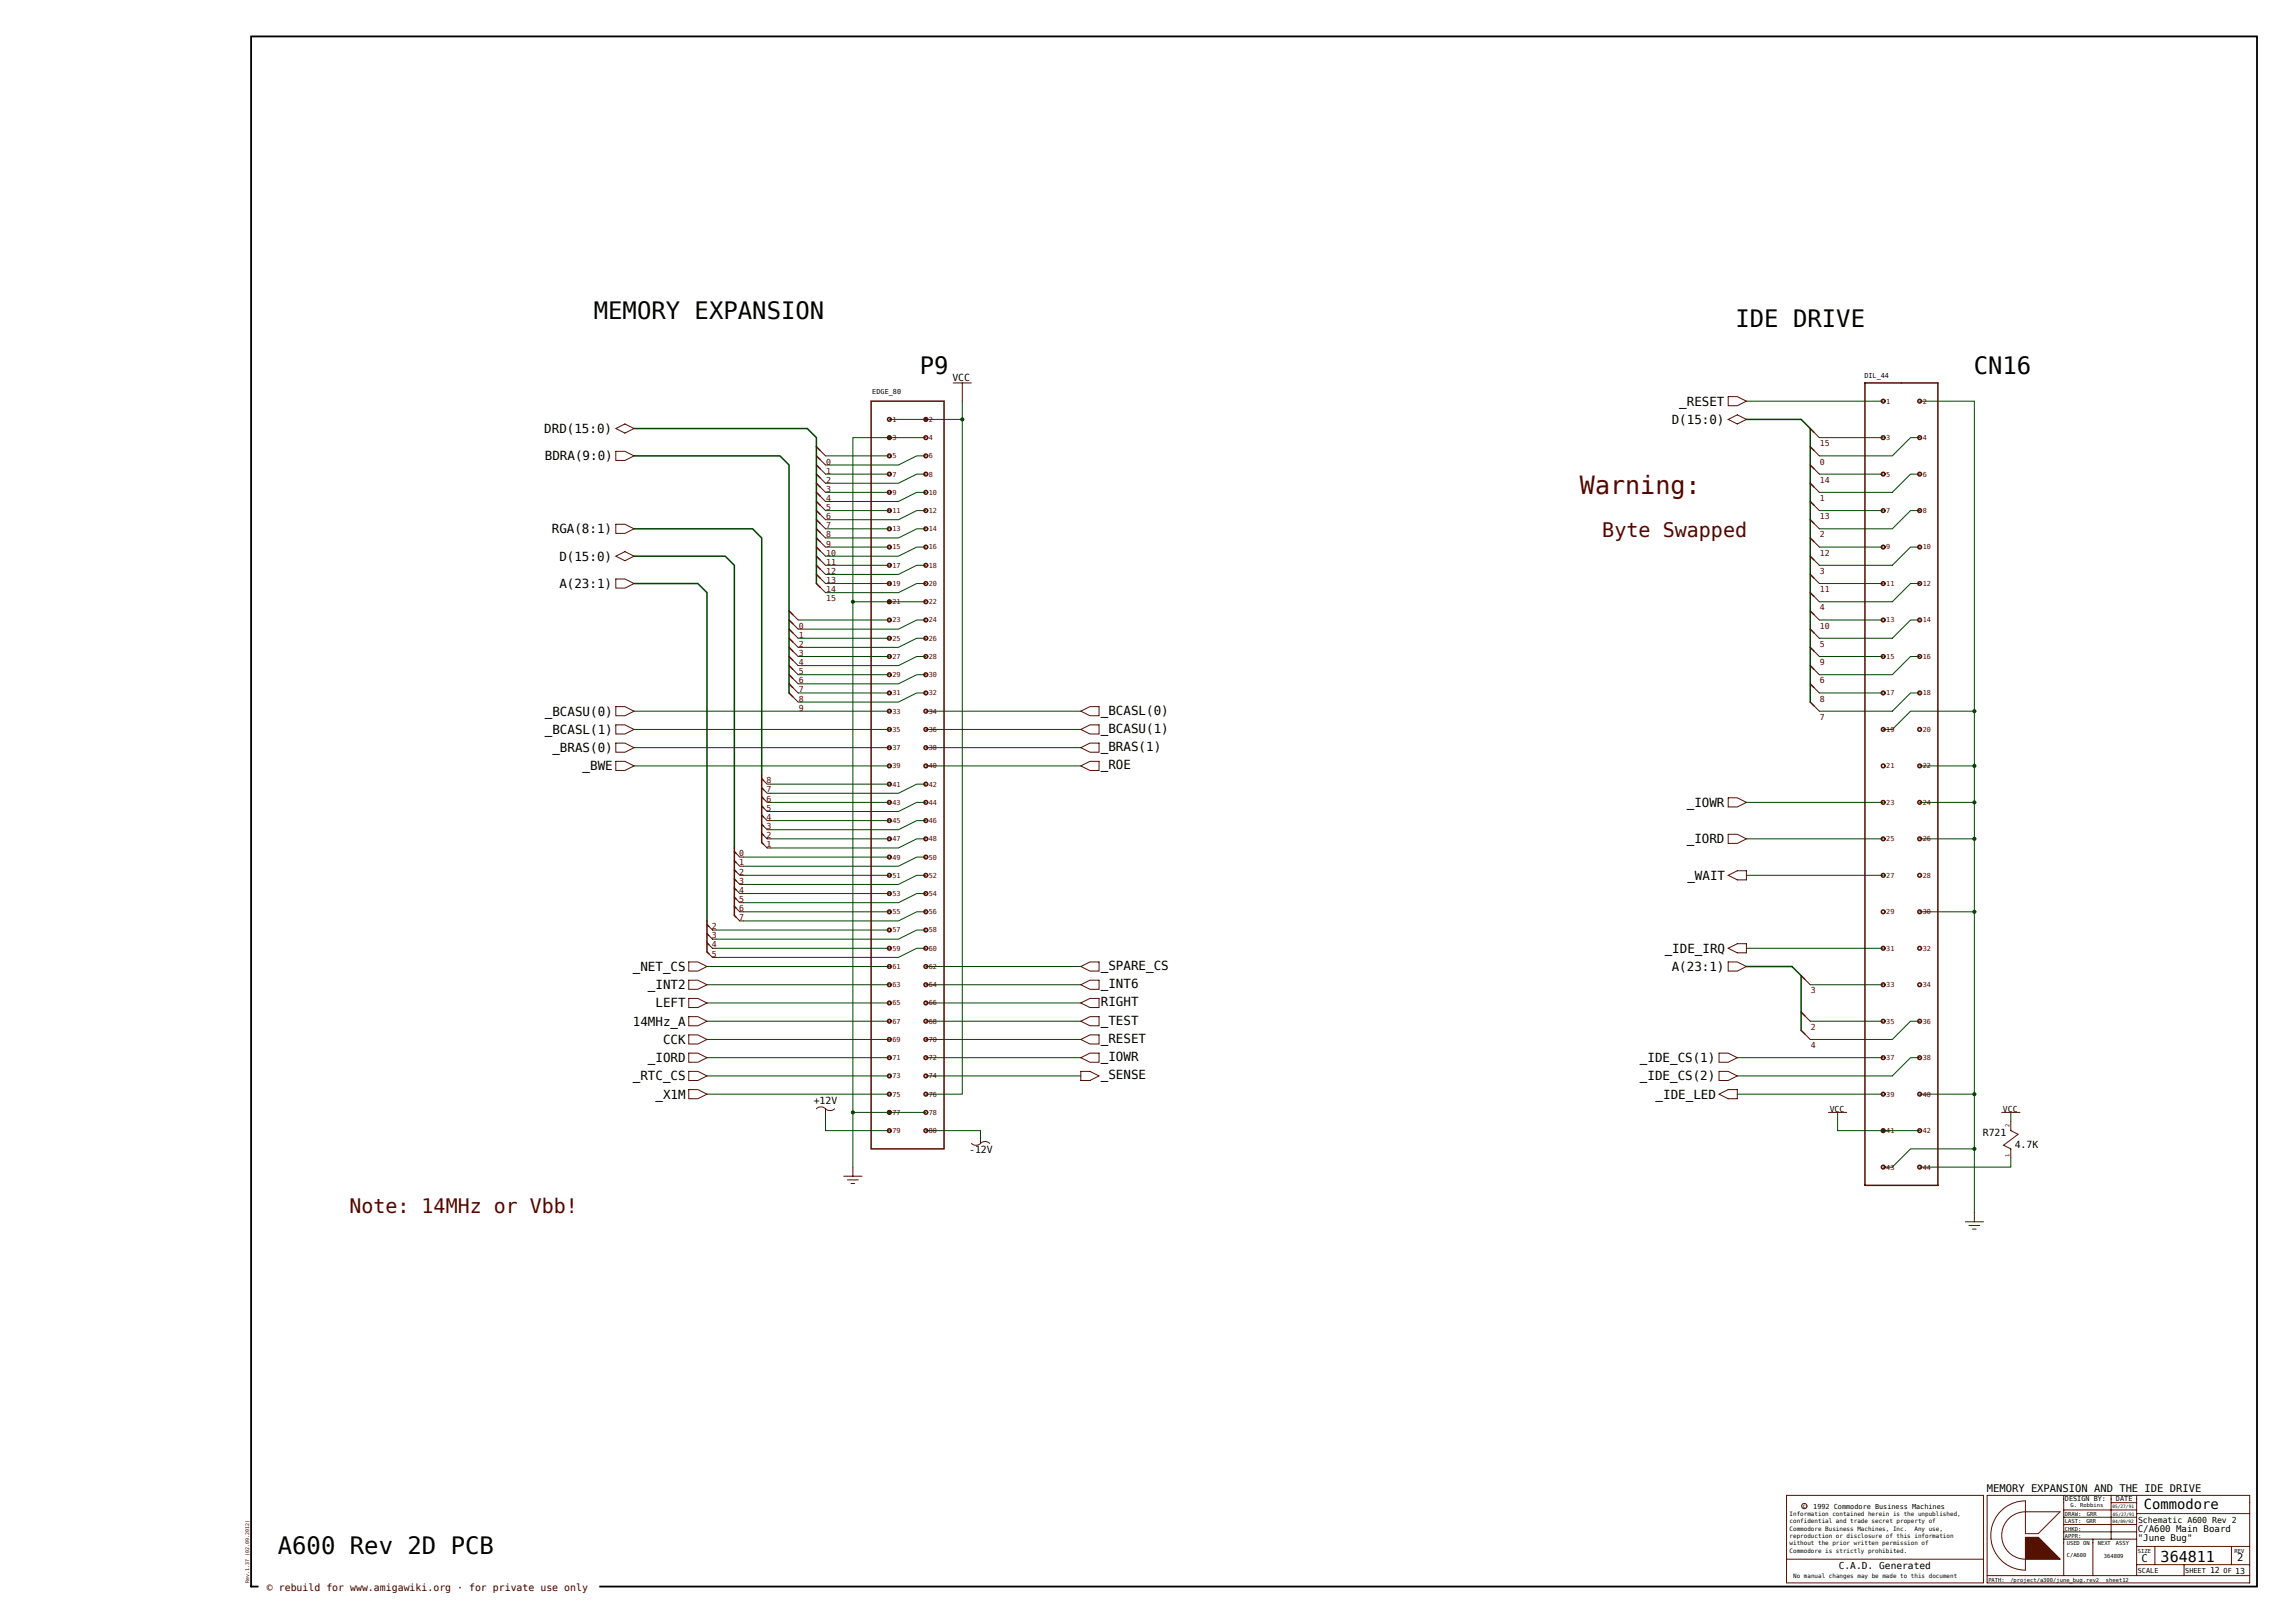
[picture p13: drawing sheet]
<svg xmlns="http://www.w3.org/2000/svg" width="420mm" height="297mm" viewBox="0 0 420 297" stroke-linecap="round" stroke-linejoin="round" font-family="sans-serif">
<defs><g id="words">
<text font-size="4.6" fill="#500" x="289.1" y="90.4">Warning:</text>
<g font-size="4.4">
<text x="108.7" y="58.4">MEMORY EXPANSION</text>
<text x="317.6" y="59.8">IDE DRIVE</text>
<text x="168.3" y="68.5">P9</text>
<text x="361.2" y="68.5">CN16</text>
<text x="50.8" y="284.5">A600 Rev 2D PCB</text>
</g>
<g font-size="3.7" fill="#500">
<text x="293.2" y="98.3">Byte Swapped</text>
<text x="63.9" y="222">Note: 14MHz or Vbb!</text>
</g>
<text font-size="2.8" x="395.4" y="285.8">364811</text>
<text font-size="2.5" x="392.3" y="276.1">Commodore</text>
<g font-size="2.3">
<text x="305.9" y="77.6">D(15:0)</text>
<text x="307.3" y="74.2">_RESET</text>
<text x="99.6" y="79.2">DRD(15:0)</text>
<text x="99.7" y="84.2">BDRA(9:0)</text>
<text x="101" y="97.6">RGA(8:1)</text>
<text x="102.4" y="107.6">A(23:1)</text>
<text x="102.4" y="102.6">D(15:0)</text>
<text x="99.7" y="130.9">_BCASU(0)</text>
<text x="201.5" y="130.8">_BCASL(0)</text>
<text x="99.7" y="134.3">_BCASL(1)</text>
<text x="101.1" y="137.6">_BRAS(0)</text>
<text x="201.5" y="134.1">_BCASU(1)</text>
<text x="201.5" y="137.4">_BRAS(1)</text>
<text x="106.6" y="141">_BWE</text>
<text x="201.5" y="140.8">_ROE</text>
<text x="308.7" y="147.7">_IOWR</text>
<text x="308.7" y="154.3">_IORD</text>
<text x="308.8" y="161">_WAIT</text>
<text x="115.8" y="177.7">_NET_CS</text>
<text x="201.5" y="177.5">_SPARE_CS</text>
<text x="304.7" y="174.3">_IDE_IRQ</text>
<text x="305.9" y="177.7">A(23:1)</text>
<text x="118.6" y="181">_INT2</text>
<text x="120" y="184.3">LEFT</text>
<text x="201.5" y="180.8">_INT6</text>
<text x="201.5" y="184.2">RIGHT</text>
<text x="115.8" y="187.7">14MHz_A</text>
<text x="121.3" y="191">CCK</text>
<text x="201.5" y="190.8">_RESET</text>
<text x="201.5" y="187.5">_TEST</text>
<text x="115.8" y="197.7">_RTC_CS</text>
<text x="118.6" y="194.4">_IORD</text>
<text x="201.5" y="197.5">_SENSE</text>
<text x="201.5" y="194.2">_IOWR</text>
<text x="300.1" y="194.4">_IDE_CS(1)</text>
<text x="300.1" y="197.7">_IDE_CS(2)</text>
<text x="120" y="201">_X1M</text>
<text x="303" y="201">_IDE_LED</text>
</g>
<g font-size="1.9">
<text x="363.6" y="273">MEMORY EXPANSION AND THE IDE DRIVE</text>
<text x="391.9" y="285.8">C</text>
<text x="409.4" y="285.7">2</text>
</g>
<g font-size="1.8">
<text x="174.3" y="69.7">VCC</text>
<text x="148.9" y="202.1">+12V</text>
<text x="362.9" y="207.9">R721</text>
<text x="177.4" y="210.9">-12V</text>
<text x="368.7" y="210.1">4.7K</text>
<text x="336.5" y="287.1">C.A.D. Generated</text>
</g>
<text font-size="1.8" fill="#300" x="48.8" y="291.1">© rebuild for www.amigawiki.org · for private use only</text>
<g font-size="1.7">
<text x="391.2" y="280.4">C/A600 Main Board</text>
<text x="391.2" y="282.1">&quot;June Bug&quot;</text>
</g>
<g font-size="1.5" fill="#500">
<text x="333.1" y="81.7">15</text>
<text x="151.2" y="88.3">2</text>
<text x="151.2" y="86.7">1</text>
<text x="151.2" y="85">0</text>
<text x="333.1" y="88.3">14</text>
<text x="333.1" y="85">0</text>
<text x="151.2" y="95">6</text>
<text x="151.2" y="93.3">5</text>
<text x="151.2" y="91.7">4</text>
<text x="151.2" y="90">3</text>
<text x="333.1" y="95">13</text>
<text x="333.1" y="91.7">1</text>
<text x="151.2" y="101.7">10</text>
<text x="151.2" y="100">9</text>
<text x="151.2" y="98.4">8</text>
<text x="151.2" y="96.7">7</text>
<text x="333.1" y="101.7">12</text>
<text x="333.1" y="98.4">2</text>
<text x="151.2" y="106.7">13</text>
<text x="151.2" y="105">12</text>
<text x="151.2" y="103.4">11</text>
<text x="333.1" y="105">3</text>
<text x="151.2" y="110">15</text>
<text x="151.2" y="108.4">14</text>
<text x="333.1" y="111.7">4</text>
<text x="333.1" y="108.4">11</text>
<text x="146.2" y="118.4">2</text>
<text x="146.2" y="116.7">1</text>
<text x="146.2" y="115">0</text>
<text x="333.1" y="118.4">5</text>
<text x="333.1" y="115">10</text>
<text x="146.2" y="125.1">6</text>
<text x="146.2" y="123.4">5</text>
<text x="146.2" y="121.7">4</text>
<text x="146.2" y="120">3</text>
<text x="333.1" y="125.1">6</text>
<text x="333.1" y="121.7">9</text>
<text x="146.2" y="130.1">9</text>
<text x="146.2" y="128.4">8</text>
<text x="146.2" y="126.7">7</text>
<text x="333.1" y="131.7">7</text>
<text x="333.1" y="128.4">8</text>
<text x="140.3" y="143.4">8</text>
<text x="140.3" y="148.4">5</text>
<text x="140.3" y="145">7</text>
<text x="140.3" y="146.7">6</text>
<text x="140.3" y="155">1</text>
<text x="140.3" y="153.4">2</text>
<text x="140.3" y="150">4</text>
<text x="140.3" y="151.7">3</text>
<text x="135.3" y="156.7">0</text>
<text x="135.3" y="160">2</text>
<text x="135.3" y="158.4">1</text>
<text x="135.3" y="161.7">3</text>
<text x="135.3" y="165">5</text>
<text x="135.3" y="163.4">4</text>
<text x="135.3" y="166.7">6</text>
<text x="130.3" y="171.7">3</text>
<text x="130.3" y="173.4">4</text>
<text x="130.3" y="170">2</text>
<text x="135.3" y="168.4">7</text>
<text x="130.3" y="175.1">5</text>
<text x="331.4" y="181.8">3</text>
<text x="331.4" y="191.8">4</text>
<text x="331.4" y="188.5">2</text>
</g>
<g font-size="1.5">
<text x="334.8" y="203.4">VCC</text>
<text x="366.5" y="203.4">VCC</text>
<text x="391.3" y="278.8">Schematic A600 Rev 2</text>
<text x="404.5" y="287.9">12</text>
<text x="409.1" y="288">13</text>
</g>
<g font-size="1.3">
<text x="341.2" y="69.2">DIL_44</text>
<text x="159.6" y="72.2">EDGE_80</text>
<text x="377.9" y="274.8">DESIGN BY:</text>
<text x="387.2" y="274.8">DATE</text>
<text x="331.8" y="276.1">1992 Commodore Business Machines</text>
<text x="391.2" y="287.8">SCALE</text>
<text x="399.9" y="287.8">SHEET</text>
<text x="406.9" y="287.8">OF</text>
</g>
<g font-size="1.3" fill="#500">
<text x="163.3" y="77.2">1</text>
<text x="170" y="77.2">2</text>
<text x="345.2" y="73.9">1</text>
<text x="351.9" y="73.9">2</text>
<text x="163.3" y="83.9">5</text>
<text x="163.3" y="80.5">3</text>
<text x="170" y="80.5">4</text>
<text x="170" y="83.9">6</text>
<text x="345.2" y="80.5">3</text>
<text x="351.9" y="80.5">4</text>
<text x="163.3" y="87.2">7</text>
<text x="170" y="87.2">8</text>
<text x="345.2" y="87.2">5</text>
<text x="351.9" y="87.2">6</text>
<text x="163.3" y="90.5">9</text>
<text x="163.3" y="93.9">11</text>
<text x="170" y="93.9">12</text>
<text x="170" y="90.5">10</text>
<text x="345.2" y="93.9">7</text>
<text x="351.9" y="93.9">8</text>
<text x="163.3" y="97.2">13</text>
<text x="163.3" y="100.6">15</text>
<text x="170" y="100.6">16</text>
<text x="170" y="97.2">14</text>
<text x="345.2" y="100.6">9</text>
<text x="351.9" y="100.6">10</text>
<text x="163.3" y="103.9">17</text>
<text x="163.3" y="107.2">19</text>
<text x="170" y="107.2">20</text>
<text x="170" y="103.9">18</text>
<text x="345.2" y="107.2">11</text>
<text x="351.9" y="107.2">12</text>
<text x="163.3" y="110.6">21</text>
<text x="163.3" y="113.9">23</text>
<text x="170" y="113.9">24</text>
<text x="170" y="110.6">22</text>
<text x="345.2" y="113.9">13</text>
<text x="351.9" y="113.9">14</text>
<text x="163.3" y="117.2">25</text>
<text x="170" y="117.2">26</text>
<text x="163.3" y="120.6">27</text>
<text x="163.3" y="123.9">29</text>
<text x="170" y="123.9">30</text>
<text x="170" y="120.6">28</text>
<text x="345.2" y="120.6">15</text>
<text x="351.9" y="120.6">16</text>
<text x="163.3" y="127.3">31</text>
<text x="163.3" y="130.6">33</text>
<text x="170" y="130.6">34</text>
<text x="170" y="127.3">32</text>
<text x="345.2" y="127.3">17</text>
<text x="351.9" y="127.3">18</text>
<text x="163.3" y="133.9">35</text>
<text x="163.3" y="137.3">37</text>
<text x="170" y="137.3">38</text>
<text x="170" y="133.9">36</text>
<text x="345.2" y="133.9">19</text>
<text x="351.9" y="133.9">20</text>
<text x="163.3" y="140.6">39</text>
<text x="163.3" y="143.9">41</text>
<text x="170" y="143.9">42</text>
<text x="170" y="140.6">40</text>
<text x="345.2" y="140.6">21</text>
<text x="351.9" y="140.6">22</text>
<text x="163.3" y="147.3">43</text>
<text x="170" y="147.3">44</text>
<text x="345.2" y="147.3">23</text>
<text x="351.9" y="147.3">24</text>
<text x="163.3" y="154">47</text>
<text x="163.3" y="150.6">45</text>
<text x="170" y="150.6">46</text>
<text x="170" y="154">48</text>
<text x="345.2" y="154">25</text>
<text x="351.9" y="154">26</text>
<text x="163.3" y="157.3">49</text>
<text x="163.3" y="160.6">51</text>
<text x="170" y="160.6">52</text>
<text x="170" y="157.3">50</text>
<text x="345.2" y="160.6">27</text>
<text x="351.9" y="160.6">28</text>
<text x="163.3" y="164">53</text>
<text x="163.3" y="167.3">55</text>
<text x="170" y="164">54</text>
<text x="170" y="167.3">56</text>
<text x="345.2" y="167.3">29</text>
<text x="351.9" y="167.3">30</text>
<text x="163.3" y="174">59</text>
<text x="163.3" y="170.6">57</text>
<text x="170" y="174">60</text>
<text x="170" y="170.6">58</text>
<text x="345.2" y="174">31</text>
<text x="351.9" y="174">32</text>
<text x="163.3" y="177.3">61</text>
<text x="170" y="177.3">62</text>
<text x="163.3" y="184">65</text>
<text x="163.3" y="180.6">63</text>
<text x="170" y="180.6">64</text>
<text x="170" y="184">66</text>
<text x="345.2" y="180.6">33</text>
<text x="351.9" y="180.6">34</text>
<text x="163.3" y="190.7">69</text>
<text x="163.3" y="187.3">67</text>
<text x="170" y="187.3">68</text>
<text x="170" y="190.7">70</text>
<text x="345.2" y="187.3">35</text>
<text x="351.9" y="187.3">36</text>
<text x="163.3" y="197.3">73</text>
<text x="163.3" y="194">71</text>
<text x="170" y="194">72</text>
<text x="170" y="197.3">74</text>
<text x="345.2" y="194">37</text>
<text x="351.9" y="194">38</text>
<text x="163.3" y="200.7">75</text>
<text x="170" y="200.7">76</text>
<text x="345.2" y="200.7">39</text>
<text x="351.9" y="200.7">40</text>
<text x="163.3" y="204">77</text>
<text x="163.3" y="207.3">79</text>
<text x="170" y="204">78</text>
<text x="170" y="207.3">80</text>
<text x="345.2" y="207.3">41</text>
<text x="351.9" y="207.3">42</text>
<text x="345.2" y="214">43</text>
<text x="351.9" y="214">44</text>
</g>
<g font-size="1.1">
<text x="329.9" y="276">c</text>
<text x="327.5" y="277.4">Information contained herein is the unpublished,</text>
<text x="327.5" y="278.8">confidential and trade secret property of</text>
<text x="327.5" y="280.1">Commodore Business Machines, Inc.</text>
<text x="327.5" y="281.4">reproduction or disclosure of this information</text>
<text x="350.4" y="280.1">Any use,</text>
<text x="327.5" y="282.8">without the prior written permission of</text>
<text x="327.5" y="284.1">Commodore is strictly prohibited.</text>
<text x="328.2" y="288.8">No manual changes may be made to this document</text>
</g>
<g font-size="1" fill="#500">
<text x="367.8" y="206.3" transform="rotate(-90 367.8 206.3)">2</text>
<text x="367.8" y="211.7" transform="rotate(-90 367.8 211.7)">1</text>
</g>
<g font-size="1">
<text x="378.9" y="275.8">G. Robbins</text>
<text x="377.9" y="281.4">APPR:</text>
<text x="377.9" y="277.4">DRAW:</text>
<text x="377.9" y="280.1">CHKD:</text>
<text x="377.9" y="278.8">LAST:</text>
<text x="381.8" y="278.8">GRR</text>
<text x="381.9" y="277.5">GRR</text>
<text x="378.2" y="284.9">C/A600</text>
<text x="378.2" y="282.8">USED ON</text>
<text x="383.9" y="282.8">NEXT</text>
<text x="385" y="285">364809</text>
<text x="387.2" y="282.8">ASSY</text>
<text x="391.2" y="284.1">SIZE</text>
<text x="408.9" y="284.1">REV</text>
<text x="363.9" y="289.4">PATH:</text>
<text x="367.9" y="289.4">/project/a300/june_bug.rev2</text>
<text x="385.4" y="289.4">sheet12</text>
</g>
<text font-size=".9" fill="#300" x="45.6" y="289.6" transform="rotate(-90 45.6 289.6)">Rev.1.37 (02.09.2012)</text>
<g font-size=".8">
<text x="386.6" y="278.7">04/09/92</text>
<text x="386.6" y="276">05/27/91</text>
<text x="386.7" y="277.4">05/27/91</text>
</g>
</g></defs>
<g fill="#fff" stroke="#fff" stroke-width=".18">
<path d="M46 6.7h367v283.6h-367z"/>
<path d="M47.4 289.2h62.2v2.1h-62.2z"/>
</g>
<path d="M46 6.7h367v283.6h-367z" fill="none" stroke="#000" stroke-width=".33"/>
<g fill="none" stroke="#040" stroke-width=".18">
<path d="M162.8 76.7h13.3M176.1 73.4v126.8h-6.7M319.6 73.4h25M351.3 73.4h10v126.8M151.1 93.4h11.7M151.1 90.1h11.7M151.1 86.8h11.7M151.1 96.8h11.7M151.1 83.4h11.7M169.4 80.1h-13.3v133.5M169.4 96.8h-1.6l-3.4 1.6h-13.3M169.4 93.4h-1.6l-3.4 1.7h-13.3"/>
<path d="M169.4 90.1h-1.6l-3.4 1.7h-13.3M169.4 86.8h-1.6l-3.4 1.6h-13.3M169.4 83.4h-1.6l-3.4 1.7h-13.3M333 93.4h11.6M333 86.8h11.6M333 80.1h11.6M351.3 93.4h-1.7l-3.3 3.4h-13.3M351.3 86.8h-1.7l-3.3 3.3h-13.3M351.3 80.1h-1.7l-3.3 3.3h-13.3M146.1 116.8h16.7M146.1 113.5h16.7M151.1 103.4h11.7"/>
<path d="M151.1 106.8h11.7M151.1 100.1h11.7M156.1 110.1h13.3M169.4 116.8h-1.6l-3.4 1.7h-18.3M169.4 113.5h-1.6l-3.4 1.6h-18.3M169.4 106.8h-1.6l-3.4 1.7h-13.3M169.4 103.4h-1.6l-3.4 1.7h-13.3M169.4 100.1h-1.6l-3.4 1.7h-13.3M333 113.5h11.6M333 106.8h11.6M333 100.1h11.6M351.3 113.5h-1.7l-3.3 3.3h-13.3"/>
<path d="M351.3 106.8h-1.7l-3.3 3.3h-13.3M351.3 100.1h-1.7l-3.3 3.3h-13.3M116 130.1h46.8M116 136.8h46.8M116 133.5h46.8M146.1 126.8h16.7M146.1 123.5h16.7M146.1 120.1h16.7M169.4 126.8h-1.6l-3.4 1.7h-18.3M169.4 123.5h-1.6l-3.4 1.6h-18.3M169.4 120.1h-1.6l-3.4 1.7h-18.3M169.4 130.1h28.4"/>
<path d="M169.4 136.8h28.4M169.4 133.5h28.4M333 126.8h11.6M333 120.1h11.6M351.3 126.8h-1.7l-3.3 3.3h-13.3M351.3 120.1h-1.7l-3.3 3.4h-13.3M361.3 130.1h-11.7l-3.3 3.4h-1.7M116 140.2h46.8M136.1 156.8h26.7M141.1 146.8h21.7M141.1 153.5h21.7M141.1 150.2h21.7"/>
<path d="M141.1 143.5h21.7M169.4 153.5h-1.6l-3.4 1.7h-23.3M169.4 146.8h-1.6l-3.4 1.7h-23.3M169.4 143.5h-1.6l-3.4 1.7h-23.3M169.4 150.2h-1.6l-3.4 1.6h-23.3M169.4 156.8h-1.6l-3.4 1.7h-28.3M169.4 140.2h28.4M319.6 146.8h25M319.6 153.5h25M351.3 140.2h10M351.3 146.8h10M351.3 153.5h10"/>
<path d="M129.4 176.9h33.4M131.1 173.5h31.7M131.1 170.2h31.7M136.1 166.9h26.7M136.1 160.2h26.7M136.1 163.5h26.7M169.4 160.2h-1.6l-3.4 1.6h-28.3M169.4 163.5h-1.6l-3.4 1.7h-28.3M169.4 166.9h-1.6l-3.4 1.6h-28.3M169.4 170.2h-1.6l-3.4 1.7h-33.3M169.4 173.5h-1.6l-3.4 1.7h-33.3M169.4 176.9h28.4"/>
<path d="M319.6 173.5h25M319.6 160.2h25M351.3 166.9h10M129.4 196.9h33.4M129.4 193.6h33.4M129.4 186.9h33.4M129.4 180.2h33.4M129.4 190.2h33.4M129.4 183.5h33.4M169.4 196.9h28.4M169.4 193.6h28.4M169.4 186.9h28.4"/>
<path d="M169.4 180.2h28.4M169.4 190.2h28.4M169.4 183.5h28.4M317.9 193.6h26.7M331.3 186.9h13.3M331.3 180.2h13.3M351.3 193.6h-1.7l-3.3 3.3h-28.4M351.3 186.9h-1.7l-3.3 3.3h-15M129.4 200.2h33.4M151.1 203.6v3.3h11.7M156.1 203.6h13.3M169.4 206.9h10v1.7"/>
<path d="M317.9 200.2h26.7M336.3 203.6v3.3h15M351.3 200.2h10M361.3 210.2h-11.7l-3.3 3.4h-1.7M361.3 200.2v21.7M368 211.9v1.7h-16.7M368 203.6v1.6"/>
</g>
<g fill="#040" stroke="#040" stroke-width=".18">
<circle cx="344.6" cy="206.9" r=".28"/>
<circle cx="176.1" cy="76.7" r=".28"/>
<circle cx="156.1" cy="203.6" r=".28"/>
<circle cx="169.4" cy="76.7" r=".28"/>
<circle cx="361.3" cy="210.2" r=".28"/>
<circle cx="162.8" cy="80.1" r=".28"/>
<circle cx="162.8" cy="203.6" r=".28"/>
<circle cx="156.1" cy="110.1" r=".28"/>
<circle cx="361.3" cy="130.1" r=".28"/>
<circle cx="361.3" cy="140.2" r=".28"/>
<circle cx="361.3" cy="146.8" r=".28"/>
<circle cx="361.3" cy="153.5" r=".28"/>
<circle cx="361.3" cy="166.9" r=".28"/>
<circle cx="361.3" cy="200.2" r=".28"/>
</g>
<path d="M116 78.4h31.7l1.7 1.7v26.7M319.6 76.7h10l1.7 1.7v50.1M116 83.4h26.7l1.7 1.7v41.7M116 96.8h21.7l1.7 1.6v43.4M116 101.8h16.7l1.7 1.6v51.8M116 106.8h11.7l1.7 1.7v60M319.6 176.9h8.3l1.7 1.6v10" fill="none" stroke="#040" stroke-width=".28"/>
<circle cx="162.8" cy="110.1" r=".28" fill="#040" stroke="#040" stroke-width=".28"/>
<g fill="none" stroke="#510" stroke-width=".28">
<path d="M159.4 73.4h13.4v136.8h-13.4zM331.3 78.4l.7 .7M341.3 70.1h13.3v146.8h-13.3zM149.4 98.4l.7 .7M149.4 96.8l.7 .6M149.4 95.1l.7 .7M149.4 93.4l.7 .7M149.4 91.8l.7 .6M149.4 90.1l.7 .7M149.4 88.4l.7 .7M149.4 86.8l.7 .6M149.4 85.1l.7 .7"/>
<path d="M149.4 83.4l.7 .7M149.4 81.8l.7 .6M331.3 98.4l.7 .7M331.3 95.1l.7 .7M331.3 91.8l.7 .6M331.3 88.4l.7 .7M331.3 85.1l.7 .7M331.3 81.8l.7 .6M144.4 118.5l.7 .6M144.4 116.8l.7 .7M144.4 115.1l.7 .7M144.4 113.5l.7 .6"/>
<path d="M144.4 111.8l.7 .7M149.4 106.8l.7 .7M149.4 105.1l.7 .7M149.4 103.4l.7 .7M149.4 101.8l.7 .6M149.4 100.1l.7 .7M331.3 118.5l.7 .6M331.3 115.1l.7 .7M331.3 111.8l.7 .7M331.3 108.5l.7 .6M331.3 105.1l.7 .7M331.3 101.8l.7 .6"/>
<path d="M144.4 126.8l.7 .7M144.4 125.1l.7 .7M144.4 123.5l.7 .6M144.4 121.8l.7 .7M144.4 120.1l.7 .7M331.3 128.5l.7 .6M331.3 125.1l.7 .7M331.3 121.8l.7 .7M134.4 159.2l.3 .3M134.4 157.5l.3 .3M134.4 155.8l.3 .4M134.4 155.2v12.3l.3 .4"/>
<path d="M139.4 150.8l.3 .4M139.4 149.2l.3 .3M139.4 147.5l.3 .3M139.4 145.8l.3 .4M139.4 144.2l.3 .3M139.4 142.5l.3 .3M139.4 152.5l.3 .3M139.4 141.8v12.4l.3 .3M129.4 169.2l.3 .3M129.4 170.9l.3 .3M129.4 172.5l.3 .4M129.4 168.5v5.7l.3 .3"/>
<path d="M134.4 164.2l.3 .3M134.4 162.5l.3 .3M134.4 160.8l.3 .4M134.4 165.9l.3 .3M329.6 178.5l.7 .7M329.6 188.5l.7 .7M329.6 185.2l.7 .7"/>
<circle cx="162.8" cy="76.7" r=".33"/>
<circle cx="169.4" cy="76.7" r=".33"/>
<circle cx="344.6" cy="73.4" r=".33"/>
<circle cx="351.3" cy="73.4" r=".33"/>
<circle cx="162.8" cy="80.1" r=".33"/>
<circle cx="162.8" cy="86.8" r=".33"/>
<circle cx="162.8" cy="90.1" r=".33"/>
<circle cx="162.8" cy="83.4" r=".33"/>
<circle cx="162.8" cy="96.8" r=".33"/>
<circle cx="162.8" cy="93.4" r=".33"/>
<circle cx="169.4" cy="86.8" r=".33"/>
<circle cx="169.4" cy="83.4" r=".33"/>
<circle cx="169.4" cy="90.1" r=".33"/>
<circle cx="169.4" cy="80.1" r=".33"/>
<circle cx="169.4" cy="96.8" r=".33"/>
<circle cx="169.4" cy="93.4" r=".33"/>
<circle cx="344.6" cy="86.8" r=".33"/>
<circle cx="344.6" cy="80.1" r=".33"/>
<circle cx="344.6" cy="93.4" r=".33"/>
<circle cx="351.3" cy="93.4" r=".33"/>
<circle cx="351.3" cy="80.1" r=".33"/>
<circle cx="351.3" cy="86.8" r=".33"/>
<circle cx="162.8" cy="106.8" r=".33"/>
<circle cx="162.8" cy="116.8" r=".33"/>
<circle cx="162.8" cy="100.1" r=".33"/>
<circle cx="162.8" cy="103.4" r=".33"/>
<circle cx="162.8" cy="110.1" r=".33"/>
<circle cx="162.8" cy="113.5" r=".33"/>
<circle cx="169.4" cy="103.4" r=".33"/>
<circle cx="169.4" cy="100.1" r=".33"/>
<circle cx="169.4" cy="116.8" r=".33"/>
<circle cx="169.4" cy="113.5" r=".33"/>
<circle cx="169.4" cy="106.8" r=".33"/>
<circle cx="169.4" cy="110.1" r=".33"/>
<circle cx="344.6" cy="100.1" r=".33"/>
<circle cx="344.6" cy="106.8" r=".33"/>
<circle cx="344.6" cy="113.5" r=".33"/>
<circle cx="351.3" cy="106.8" r=".33"/>
<circle cx="351.3" cy="100.1" r=".33"/>
<circle cx="351.3" cy="113.5" r=".33"/>
<circle cx="162.8" cy="120.1" r=".33"/>
<circle cx="162.8" cy="133.5" r=".33"/>
<circle cx="162.8" cy="130.1" r=".33"/>
<circle cx="162.8" cy="136.8" r=".33"/>
<circle cx="162.8" cy="123.5" r=".33"/>
<circle cx="162.8" cy="126.8" r=".33"/>
<circle cx="169.4" cy="120.1" r=".33"/>
<circle cx="169.4" cy="133.5" r=".33"/>
<circle cx="169.4" cy="136.8" r=".33"/>
<circle cx="169.4" cy="130.1" r=".33"/>
<circle cx="169.4" cy="126.8" r=".33"/>
<circle cx="169.4" cy="123.5" r=".33"/>
<circle cx="344.6" cy="120.1" r=".33"/>
<circle cx="344.6" cy="133.5" r=".33"/>
<circle cx="344.6" cy="126.8" r=".33"/>
<circle cx="351.3" cy="120.1" r=".33"/>
<circle cx="351.3" cy="133.5" r=".33"/>
<circle cx="351.3" cy="126.8" r=".33"/>
<circle cx="162.8" cy="146.8" r=".33"/>
<circle cx="162.8" cy="156.8" r=".33"/>
<circle cx="162.8" cy="150.2" r=".33"/>
<circle cx="162.8" cy="153.5" r=".33"/>
<circle cx="162.8" cy="143.5" r=".33"/>
<circle cx="162.8" cy="140.2" r=".33"/>
<circle cx="169.4" cy="146.8" r=".33"/>
<circle cx="169.4" cy="156.8" r=".33"/>
<circle cx="169.4" cy="150.2" r=".33"/>
<circle cx="169.4" cy="143.5" r=".33"/>
<circle cx="169.4" cy="140.2" r=".33"/>
<circle cx="169.4" cy="153.5" r=".33"/>
<circle cx="344.6" cy="140.2" r=".33"/>
<circle cx="344.6" cy="146.8" r=".33"/>
<circle cx="344.6" cy="153.5" r=".33"/>
<circle cx="351.3" cy="146.8" r=".33"/>
<circle cx="351.3" cy="153.5" r=".33"/>
<circle cx="351.3" cy="140.2" r=".33"/>
<circle cx="162.8" cy="166.9" r=".33"/>
<circle cx="162.8" cy="170.2" r=".33"/>
<circle cx="162.8" cy="176.9" r=".33"/>
<circle cx="162.8" cy="163.5" r=".33"/>
<circle cx="162.8" cy="160.2" r=".33"/>
<circle cx="162.8" cy="173.5" r=".33"/>
<circle cx="169.4" cy="170.2" r=".33"/>
<circle cx="169.4" cy="176.9" r=".33"/>
<circle cx="169.4" cy="173.5" r=".33"/>
<circle cx="169.4" cy="160.2" r=".33"/>
<circle cx="169.4" cy="166.9" r=".33"/>
<circle cx="169.4" cy="163.5" r=".33"/>
<circle cx="344.6" cy="160.2" r=".33"/>
<circle cx="344.6" cy="173.5" r=".33"/>
<circle cx="344.6" cy="166.9" r=".33"/>
<circle cx="351.3" cy="173.5" r=".33"/>
<circle cx="351.3" cy="166.9" r=".33"/>
<circle cx="351.3" cy="160.2" r=".33"/>
<circle cx="162.8" cy="196.9" r=".33"/>
<circle cx="162.8" cy="193.6" r=".33"/>
<circle cx="162.8" cy="186.9" r=".33"/>
<circle cx="162.8" cy="190.2" r=".33"/>
<circle cx="162.8" cy="183.5" r=".33"/>
<circle cx="162.8" cy="180.2" r=".33"/>
<circle cx="169.4" cy="196.9" r=".33"/>
<circle cx="169.4" cy="186.9" r=".33"/>
<circle cx="169.4" cy="193.6" r=".33"/>
<circle cx="169.4" cy="180.2" r=".33"/>
<circle cx="169.4" cy="183.5" r=".33"/>
<circle cx="169.4" cy="190.2" r=".33"/>
<circle cx="344.6" cy="186.9" r=".33"/>
<circle cx="344.6" cy="180.2" r=".33"/>
<circle cx="344.6" cy="193.6" r=".33"/>
<circle cx="351.3" cy="193.6" r=".33"/>
<circle cx="351.3" cy="186.9" r=".33"/>
<circle cx="351.3" cy="180.2" r=".33"/>
<circle cx="162.8" cy="200.2" r=".33"/>
<circle cx="162.8" cy="206.9" r=".33"/>
<circle cx="162.8" cy="203.6" r=".33"/>
<circle cx="169.4" cy="200.2" r=".33"/>
<circle cx="169.4" cy="206.9" r=".33"/>
<circle cx="169.4" cy="203.6" r=".33"/>
<circle cx="344.6" cy="200.2" r=".33"/>
<circle cx="344.6" cy="206.9" r=".33"/>
<circle cx="344.6" cy="213.6" r=".33"/>
<circle cx="351.3" cy="200.2" r=".33"/>
<circle cx="351.3" cy="213.6" r=".33"/>
<circle cx="351.3" cy="206.9" r=".33"/>
</g>
<g fill="none" stroke="#510" stroke-width=".18">
<path d="M112.7 78.4l1.7-.8 1.6 .8-1.6 .9zM174.4 70.1h3.4M176.1 70.1v3.3M316.3 76.7l1.6-.8 1.7 .8-1.7 .9zM316.3 72.6h1.6l1.7 .8-1.7 .8h-1.6zM332 79.1l1 1M112.7 82.6h1.7l1.6 .8-1.6 .9h-1.7zM112.7 95.9h1.7l1.6 .9-1.6 .8h-1.7zM150.1 99.1l1 1M150.1 97.4l1 1M150.1 95.8l1 1M150.1 94.1l1 1"/>
<path d="M150.1 92.4l1 1M150.1 90.8l1 1M150.1 89.1l1 1M150.1 87.4l1 1M150.1 85.8l1 1M150.1 84.1l1 1M150.1 82.4l1 1M332 99.1l1 1M332 95.8l1 1M332 92.4l1 1M332 89.1l1 1M332 85.8l1 1"/>
<path d="M332 82.4l1 1M112.7 101.8l1.7-.9 1.6 .9-1.6 .8zM112.7 106h1.7l1.6 .8-1.6 .8h-1.7zM145.1 119.1l1 1M145.1 117.5l1 1M145.1 115.8l1 1M145.1 114.1l1 1M145.1 112.5l1 1M150.1 107.5l1 1M150.1 105.8l1 1M150.1 104.1l1 1M150.1 102.4l1 1"/>
<path d="M150.1 100.8l1 1M332 119.1l1 1M332 115.8l1 1M332 112.5l1 1M332 109.1l1 1M332 105.8l1 1M332 102.4l1 1M112.7 139.3h1.7l1.6 .9-1.6 .8h-1.7zM112.7 136h1.7l1.6 .8-1.6 .9h-1.7zM112.7 132.6h1.7l1.6 .9-1.6 .8h-1.7zM112.7 129.3h1.7l1.6 .8-1.6 .9h-1.7zM145.1 127.5l1 1"/>
<path d="M145.1 125.8l1 1M145.1 124.1l1 1M145.1 122.5l1 1M145.1 120.8l1 1M197.8 136.8l1.7-.8h1.6v1.7h-1.6zM197.8 133.5l1.7-.9h1.6v1.7h-1.6zM197.8 130.1l1.7-.8h1.6v1.7h-1.6zM332 129.1l1 1M332 125.8l1 1M332 122.5l1 1M134.7 159.5l.7 .7h.7M134.7 157.8l.7 .7h.7"/>
<path d="M134.7 156.2l.7 .6h.7M139.7 151.2l.7 .6h.7M139.7 149.5l.7 .7h.7M139.7 147.8l.7 .7h.7M139.7 146.2l.7 .6h.7M139.7 144.5l.7 .7h.7M139.7 142.8l.7 .7h.7M139.7 152.8l.7 .7h.7M139.7 154.5l.7 .7h.7M197.8 140.2l1.7-.9h1.6v1.7h-1.6zM316.3 152.7h1.6l1.7 .8-1.7 .8h-1.6zM316.3 146h1.6l1.7 .8-1.7 .9h-1.6z"/>
<path d="M126 179.4h1.7l1.7 .8-1.7 .8h-1.7zM126 176h1.7l1.7 .9-1.7 .8h-1.7zM129.7 169.5l.7 .7h.7M129.7 171.2l.7 .7h.7M129.7 172.9l.7 .6h.7M129.7 174.5l.7 .7h.7M134.7 164.5l.7 .7h.7M134.7 162.8l.7 .7h.7M134.7 161.2l.7 .6h.7M134.7 166.2l.7 .7h.7M134.7 167.9l.7 .6h.7M197.8 176.9l1.7-.9h1.6v1.7h-1.6z"/>
<path d="M316.3 176h1.6l1.7 .9-1.7 .8h-1.6zM316.3 173.5l1.6-.8h1.7v1.7h-1.7zM316.3 160.2l1.6-.9h1.7v1.7h-1.7zM330.3 179.2l1 1M126 196.1h1.7l1.7 .8-1.7 .8h-1.7zM126 192.7h1.7l1.7 .9-1.7 .8h-1.7zM126 189.4h1.7l1.7 .8-1.7 .8h-1.7zM126 182.7h1.7l1.7 .8-1.7 .9h-1.7zM126 186h1.7l1.7 .9-1.7 .8h-1.7zM126 199.4h1.7l1.7 .8-1.7 .9h-1.7zM197.8 196.1h1.7l1.6 .8-1.6 .8h-1.7zM197.8 193.6l1.7-.9h1.6v1.7h-1.6z"/>
<path d="M197.8 190.2l1.7-.8h1.6v1.6h-1.6zM197.8 180.2l1.7-.8h1.6v1.6h-1.6zM197.8 183.5l1.7-.8h1.6v1.7h-1.6zM197.8 186.9l1.7-.9h1.6v1.7h-1.6zM314.6 196.1h1.7l1.6 .8-1.6 .8h-1.7zM314.6 192.7h1.7l1.6 .9-1.6 .8h-1.7zM330.3 189.2l1 1M330.3 185.9l1 1M149.4 202.9a1.18 1.18 0 0 1 1.7 0M151.1 202.9a1.18 1.18 0 0 0 1.6 0M151.1 202.9v.7M154.4 215.2h3.3"/>
<path d="M155.1 215.9h2M155.7 216.6h.7M156.1 213.6v1.6M177.8 209.2a1.18 1.18 0 0 0 1.6 0M179.4 209.2a1.18 1.18 0 0 1 1.7 0M179.4 208.6v.6M314.6 200.2l1.7-.8h1.6v1.7h-1.6zM334.6 203.6h3.4M366.3 203.6h3.4M368 205.2v1.7l1.3 .7-2.6 2 1.3 .6v1.7M359.7 223.6h3.3M360.3 224.3h2"/>
<path d="M361 224.9h.7M361.3 221.9v1.7M366.1 276.6a6.3 6.3 0 0 0-1.3 6.9 6.3 6.3 0 0 0 5.9 3.8v-6h2.3l4 4h-6.3a4.3 4.3 0 0 1-4.4-4.3 4.3 4.3 0 0 1 4.4-4.4h6.3l-4 4.1h-2.3v-6.1a6.3 6.3 0 0 0-4.6 2zM377.7 273.6v14.7M377.7 279h13.3M377.7 277.6h13.3M377.7 276.3h13.3M386.3 273.6v8.1M386.3 275h4.7M391 273.6v14.7M391 277h20.7M326.9 285.3v4.4h36.1v-16.1h-36.1v11.7h36.1"/>
<path d="M363.7 288.3v1.4h48v-16.1h-48v14.7h48M370.7 283h4M370.7 281.7h2.6M370.7 282h3M370.7 282.3h3.3M370.7 282.7h3.6M370.7 283.3h4.3M370.7 283.7h4.6M370.7 284h5M370.7 284.3h5.3M370.7 284.7h5.6M370.7 285h6"/>
<path d="M370.7 281.5h2.5M370.7 281.8h2.8M370.7 282.2h3.1M370.7 282.5h3.5M370.7 282.8h3.8M370.7 283.2h4.1M370.7 283.5h4.5M370.7 283.8h4.8M370.7 284.2h5.1M370.7 284.5h5.5M370.7 284.8h5.8M370.7 285.2h6.1"/>
<path d="M370.7 281.4h2.4M370.7 281.6h2.6M370.7 281.7h2.7M370.7 281.8h2.7M370.7 281.9h2.9M370.7 282.1h3.1M370.7 282.2h3.2M370.7 282.3h3.2M370.7 282.4h3.4M370.7 282.6h3.6M370.7 282.7h3.7M370.7 282.8h3.7"/>
<path d="M370.7 282.9h3.9M370.7 283.1h4.1M370.7 283.2h4.2M370.7 283.3h4.2M370.7 283.4h4.4M370.7 283.6h4.6M370.7 283.7h4.7M370.7 283.8h4.7M370.7 283.9h4.9M370.7 284.1h5.1M370.7 284.2h5.2M370.7 284.3h5.2"/>
<path d="M370.7 284.4h5.4M370.7 284.6h5.6M370.7 284.7h5.7M370.7 284.8h5.7M370.7 284.9h5.9M370.7 285.1h6.1M370.7 285.2h6.2M370.7 285.3h6.2M377.7 281.7h13.3M377.7 280.3h13.3M383 281.7v6.6M391 286.3h20.7"/>
<path d="M391 283h20.7M394.4 283v3.3M399.7 286.3v2M408.4 283v3.3"/>
<circle cx="330.2" cy="275.6" r=".49"/>
</g>
<use href="#words"/>
</svg>
